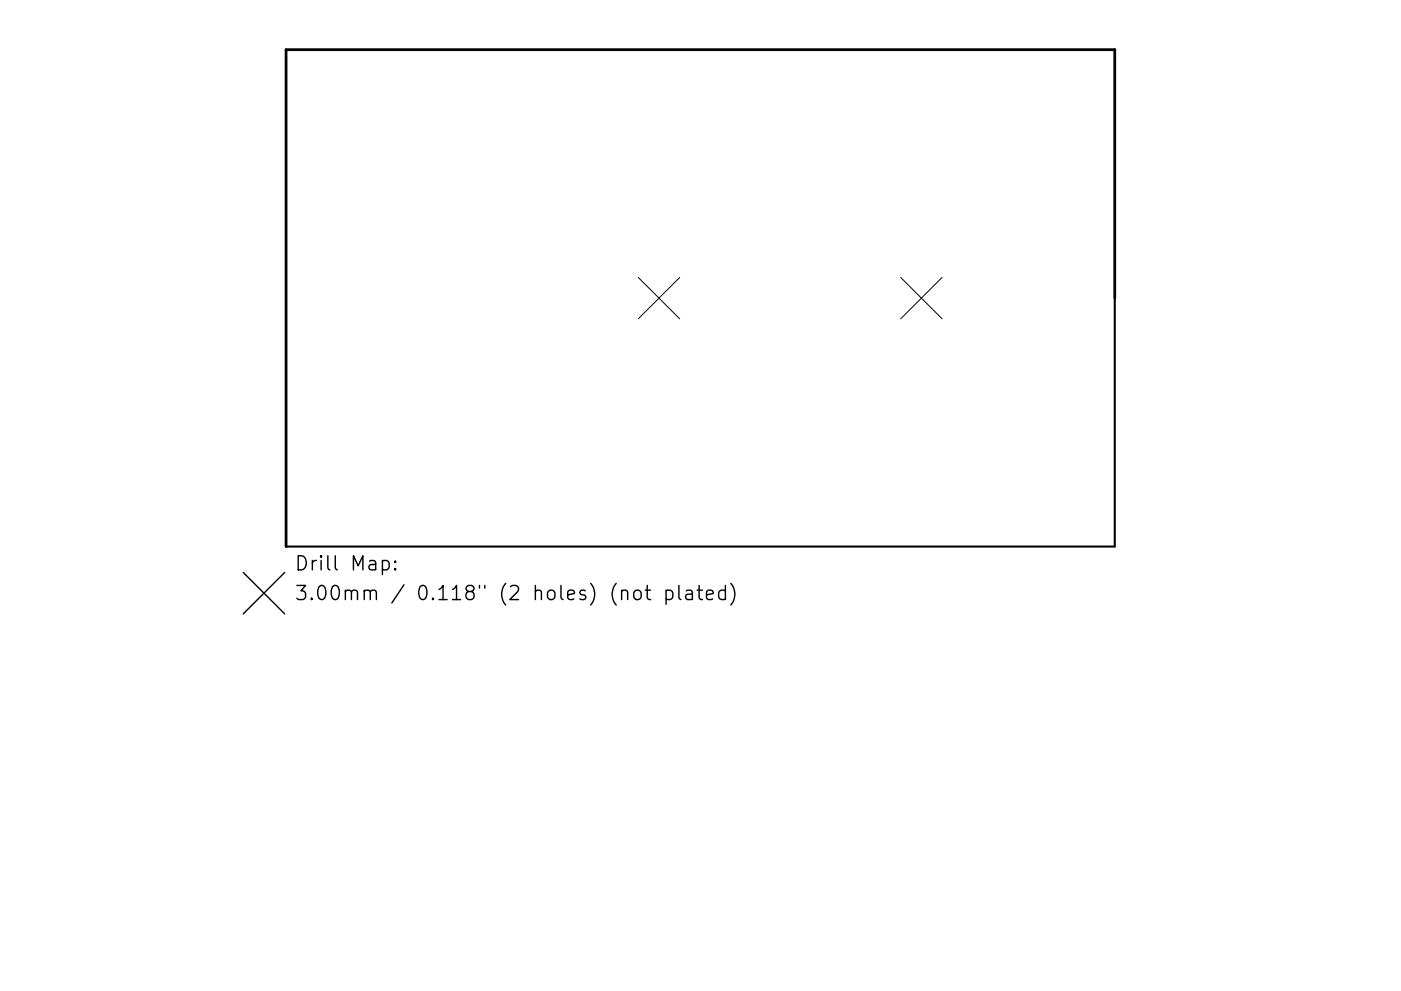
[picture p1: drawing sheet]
<svg xmlns="http://www.w3.org/2000/svg" width="297mm" height="210mm" viewBox="0 0 297 210" stroke-linecap="round" stroke-linejoin="round" font-family="sans-serif">
<defs><g id="words">
<g font-size="4.2">
<text x="62.4" y="121.1">Drill Map:</text>
<text x="62.4" y="127.4">3.00mm / 0.118&quot; (2 holes) (not plated)</text>
</g>
</g></defs>
<path d="M236.4 63.3v52.7h-175.7" fill="none" stroke="#000" stroke-width=".44"/>
<path d="M236.4 63.3v-52.8h-175.7v105.5" fill="none" stroke="#000" stroke-width=".59"/>
<path d="M135.3 58.9l8.8 8.7M144.1 58.9l-8.8 8.7M191 58.9l8.7 8.7M199.7 58.9l-8.7 8.7" fill="none" stroke="#000" stroke-width=".21"/>
<g fill="none" stroke="#000" stroke-width=".3">
<path d="M81.1 119.1l.8-.2 .6 .6v.8l-.3 .5-.3 .1-.8-.1M83.8 119.1l.1 .1-.1 .1-.1-.1 .1-.1v.2M51.6 121.5l8.8 8.7M60.4 121.5l-8.8 8.7M83.8 120.6l.1 .2-.1 .1-.1-.1 .1-.2v.3M134.7 125.4a.81 .81 0 0 1 1.2 .4v.8a.81 .81 0 0 1-.7 .6 .81 .81 0 0 1-.8-.6v-.8zM136.8 125.2h1.1M137.2 124.2v2.6l.2 .3 .5 .1M141.2 125.4l.9-.2 .6 .6v.8l-.3 .5-.3 .1-.9-.1M141.2 125.2v3M143.9 124.2v2.6l.5 .4M145.5 125.4l.3-.2 .9 .2 .1 .2v1.6"/>
<path d="M146.8 125.9l-1 .2a.59 .59 0 0 0-.5 .5 .59 .59 0 0 0 .5 .6l1-.1M147.8 125.2h1.1M148.2 124.2v2.6l.2 .3 .5 .1M149.8 126.2l1.4-.3-.1-.5-.9-.2-.4 .4v1.2l.1 .3 .3 .1 .9-.1M153.8 125.4l-.9-.2-.5 .6v.8l.3 .5 .2 .1 .9-.1M153.8 124.2v3M154.9 123.8a3.4 3.4 0 0 1 0 4.6"/>
</g>
<use href="#words"/>
</svg>
